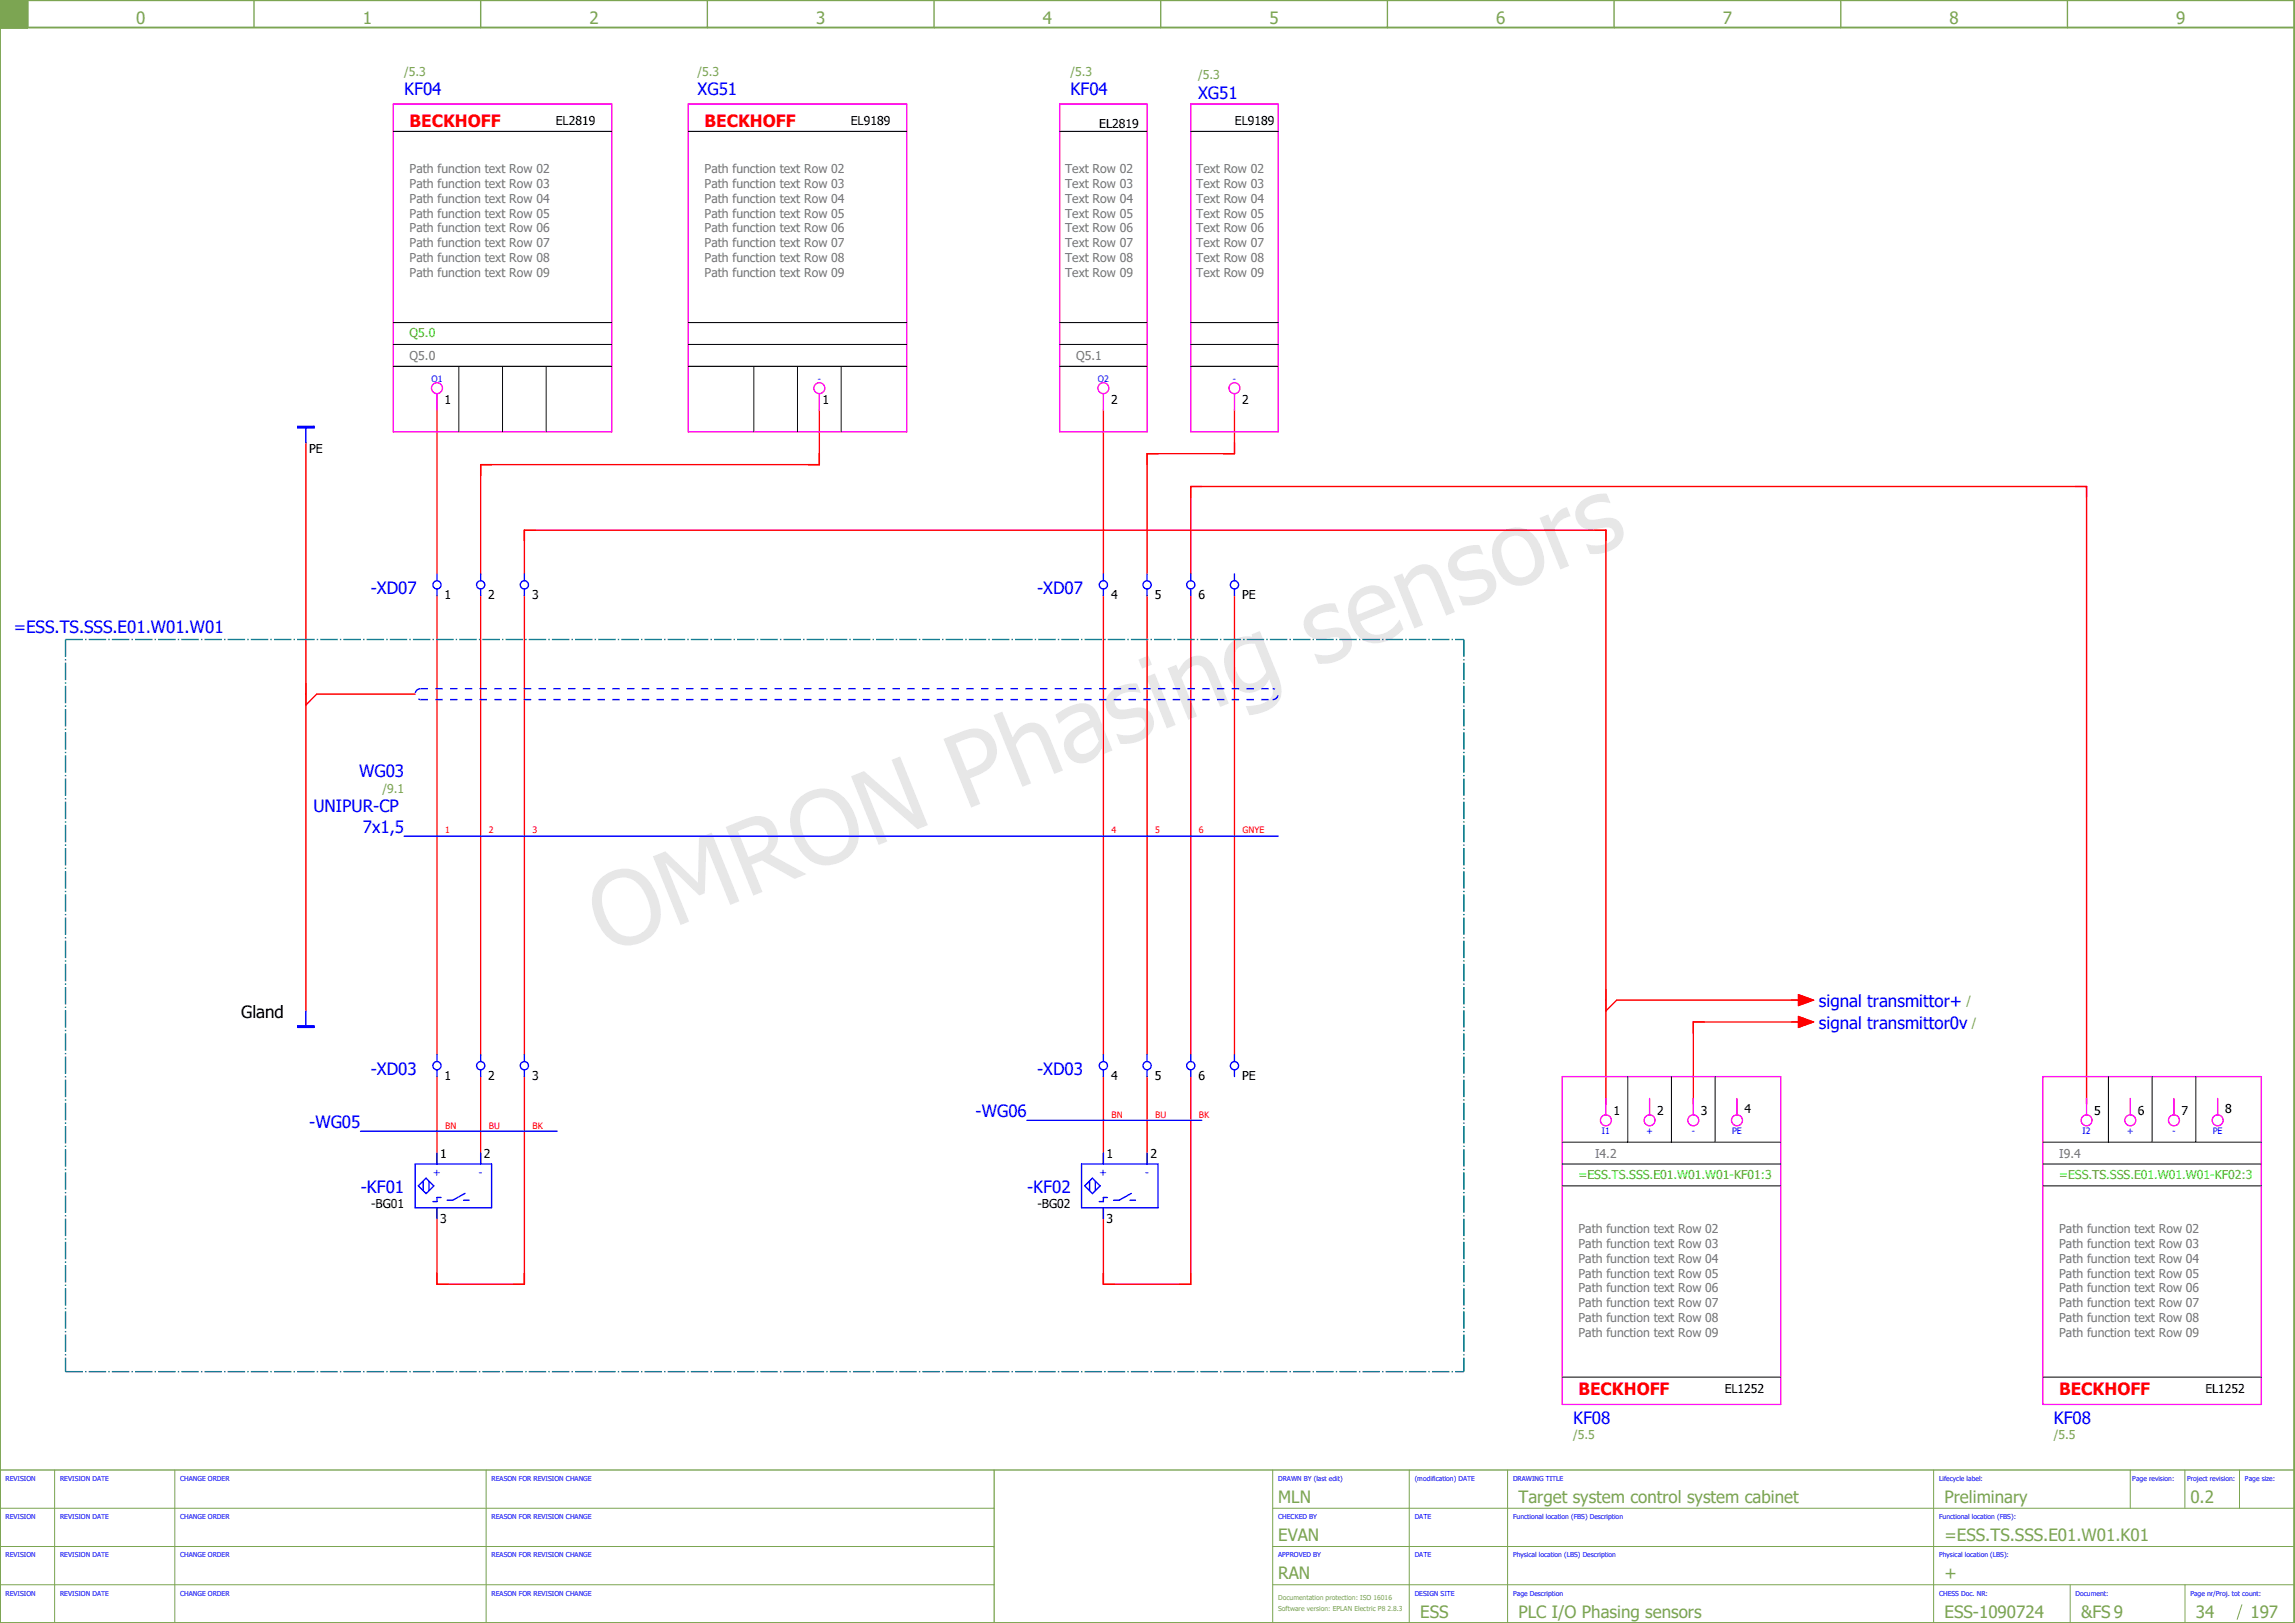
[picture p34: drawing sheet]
<svg xmlns="http://www.w3.org/2000/svg" width="420mm" height="297mm" viewBox="0 0 420 297" stroke-linecap="round" stroke-linejoin="round" font-family="sans-serif">
<defs><g id="words">
<text font-size="18.6" fill="#e7e7e7" x="111.1" y="174.7" transform="rotate(-22 111.1 174.7)">OMRON Phasing sensors</text>
<g font-size="3.1" fill="#7ca552">
<text x="24.9" y="4.4">0</text>
<text x="66.4" y="4.4">1</text>
<text x="107.9" y="4.4">2</text>
<text x="149.4" y="4.4">3</text>
<text x="190.9" y="4.4">4</text>
<text x="232.4" y="4.4">5</text>
<text x="273.9" y="4.4">6</text>
<text x="315.4" y="4.4">7</text>
<text x="356.9" y="4.4">8</text>
<text x="398.4" y="4.4">9</text>
<text x="234" y="275">MLN</text>
<text x="278" y="275">Target system control system cabinet</text>
<text x="356" y="275">Preliminary</text>
<text x="401" y="275">0.2</text>
<text x="234" y="282">EVAN</text>
<text x="356" y="282">=ESS.TS.SSS.E01.W01.K01</text>
<text x="234" y="289">RAN</text>
<text x="356" y="289">+</text>
<text x="260" y="296">ESS</text>
<text x="278" y="296">PLC I/O Phasing sensors</text>
<text x="356" y="296">ESS-1090724</text>
<text x="381" y="296">&amp;FS 9</text>
<text x="402" y="296">34</text>
<text x="412" y="296">197</text>
</g>
<g font-size="3.1" fill="#00f">
<text x="74" y="17.4">KF04</text>
<text x="127.7" y="17.4">XG51</text>
<text x="196" y="17.4">KF04</text>
<text x="219.3" y="18.1">XG51</text>
<text x="67.9" y="108.7">-XD07</text>
<text x="189.9" y="108.7">-XD07</text>
<text x="2.5" y="115.9">=ESS.TS.SSS.E01.W01.W01</text>
<text x="65.7" y="142.2">WG03</text>
<text x="57.4" y="148.6">UNIPUR-CP</text>
<text x="66.4" y="152.4">7x1,5</text>
<text x="333" y="184.3">signal transmittor+</text>
<text x="333" y="188.3">signal transmittor0v</text>
<text x="67.9" y="196.7">-XD03</text>
<text x="189.9" y="196.7">-XD03</text>
<text x="56.6" y="206.4">-WG05</text>
<text x="178.6" y="204.4">-WG06</text>
<text x="66" y="218.3">-KF01</text>
<text x="188" y="218.3">-KF02</text>
<text x="288" y="260.5">KF08</text>
<text x="376" y="260.5">KF08</text>
</g>
<g font-size="3.1" fill="#f00">
<text x="75" y="23.3">BECKHOFF</text>
<text x="129" y="23.3">BECKHOFF</text>
<text x="289" y="255.3">BECKHOFF</text>
<text x="377" y="255.3">BECKHOFF</text>
</g>
<text font-size="3.1" x="44.1" y="186.3">Gland</text>
<g font-size="2.2" fill="#7ca552">
<text x="74" y="13.8">/5.3</text>
<text x="127.7" y="13.8">/5.3</text>
<text x="196" y="13.8">/5.3</text>
<text x="219.3" y="14.5">/5.3</text>
<text x="70" y="145.1">/9.1</text>
<text x="360" y="183.9">/</text>
<text x="361" y="187.9">/</text>
<text x="288" y="263.4">/5.5</text>
<text x="376" y="263.4">/5.5</text>
</g>
<g font-size="2.2">
<text x="101.7" y="22.9">EL2819</text>
<text x="155.7" y="22.9">EL9189</text>
<text x="201.2" y="23.5">EL2819</text>
<text x="226.1" y="22.9">EL9189</text>
<text x="81.4" y="73.9">1</text>
<text x="150.6" y="73.9">1</text>
<text x="203.4" y="73.9">2</text>
<text x="227.4" y="73.9">2</text>
<text x="56.6" y="82.9">PE</text>
<text x="81.4" y="109.7">1</text>
<text x="89.4" y="109.7">2</text>
<text x="97.4" y="109.7">3</text>
<text x="203.4" y="109.7">4</text>
<text x="211.4" y="109.7">5</text>
<text x="219.4" y="109.7">6</text>
<text x="227.4" y="109.7">PE</text>
<text x="81.4" y="197.7">1</text>
<text x="89.4" y="197.7">2</text>
<text x="97.4" y="197.7">3</text>
<text x="203.4" y="197.7">4</text>
<text x="211.4" y="197.7">5</text>
<text x="219.4" y="197.7">6</text>
<text x="227.4" y="197.7">PE</text>
<text x="295.4" y="204">1</text>
<text x="303.4" y="204">2</text>
<text x="311.4" y="204">3</text>
<text x="319.4" y="203.8">4</text>
<text x="383.4" y="204">5</text>
<text x="391.4" y="204">6</text>
<text x="399.4" y="204">7</text>
<text x="407.4" y="203.8">8</text>
<text x="80.6" y="212">1</text>
<text x="88.6" y="212">2</text>
<text x="202.6" y="212">1</text>
<text x="210.6" y="212">2</text>
<text x="67.9" y="221.2">-BG01</text>
<text x="189.9" y="221.2">-BG02</text>
<text x="80.6" y="223.9">3</text>
<text x="202.6" y="223.9">3</text>
<text x="315.7" y="254.9">EL1252</text>
<text x="403.8" y="254.9">EL1252</text>
</g>
<g font-size="2.2" fill="#767676">
<text x="75" y="31.7">Path function text Row 02</text>
<text x="75" y="34.4">Path function text Row 03</text>
<text x="129" y="31.7">Path function text Row 02</text>
<text x="129" y="34.4">Path function text Row 03</text>
<text x="195" y="31.7">Text Row 02</text>
<text x="195" y="34.4">Text Row 03</text>
<text x="219" y="31.7">Text Row 02</text>
<text x="219" y="34.4">Text Row 03</text>
<text x="75" y="37.1">Path function text Row 04</text>
<text x="75" y="39.8">Path function text Row 05</text>
<text x="129" y="37.1">Path function text Row 04</text>
<text x="129" y="39.8">Path function text Row 05</text>
<text x="195" y="37.1">Text Row 04</text>
<text x="195" y="39.8">Text Row 05</text>
<text x="219" y="37.1">Text Row 04</text>
<text x="219" y="39.8">Text Row 05</text>
<text x="75" y="42.5">Path function text Row 06</text>
<text x="75" y="45.2">Path function text Row 07</text>
<text x="75" y="47.9">Path function text Row 08</text>
<text x="129" y="42.5">Path function text Row 06</text>
<text x="129" y="45.2">Path function text Row 07</text>
<text x="129" y="47.9">Path function text Row 08</text>
<text x="195" y="42.5">Text Row 06</text>
<text x="195" y="45.2">Text Row 07</text>
<text x="195" y="47.9">Text Row 08</text>
<text x="219" y="42.5">Text Row 06</text>
<text x="219" y="45.2">Text Row 07</text>
<text x="219" y="47.9">Text Row 08</text>
<text x="75" y="50.6">Path function text Row 09</text>
<text x="129" y="50.6">Path function text Row 09</text>
<text x="195" y="50.6">Text Row 09</text>
<text x="219" y="50.6">Text Row 09</text>
<text x="75" y="65.9">Q5.0</text>
<text x="197" y="65.9">Q5.1</text>
<text x="292" y="211.9">I4.2</text>
<text x="377" y="211.9">I9.4</text>
<text x="289" y="225.7">Path function text Row 02</text>
<text x="377" y="225.7">Path function text Row 02</text>
<text x="289" y="228.4">Path function text Row 03</text>
<text x="289" y="231.1">Path function text Row 04</text>
<text x="289" y="233.8">Path function text Row 05</text>
<text x="377" y="228.4">Path function text Row 03</text>
<text x="377" y="231.1">Path function text Row 04</text>
<text x="377" y="233.8">Path function text Row 05</text>
<text x="289" y="236.5">Path function text Row 06</text>
<text x="289" y="239.2">Path function text Row 07</text>
<text x="377" y="236.5">Path function text Row 06</text>
<text x="377" y="239.2">Path function text Row 07</text>
<text x="289" y="241.9">Path function text Row 08</text>
<text x="289" y="244.6">Path function text Row 09</text>
<text x="377" y="241.9">Path function text Row 08</text>
<text x="377" y="244.6">Path function text Row 09</text>
</g>
<g font-size="2.2" fill="#0f0">
<text x="75" y="61.7">Q5.0</text>
<text x="289" y="215.7">=ESS.TS.SSS.E01.W01.W01-KF01:3</text>
<text x="377" y="215.7">=ESS.TS.SSS.E01.W01.W01-KF02:3</text>
</g>
<g font-size="1.9" fill="#00f">
<text x="79.3" y="215.3">+</text>
<text x="87.7" y="215.3">-</text>
<text x="201.3" y="215.3">+</text>
<text x="209.7" y="215.3">-</text>
</g>
<g font-size="1.6" fill="#00f">
<text x="79" y="69.9">O1</text>
<text x="149.7" y="69.9">-</text>
<text x="201" y="69.9">O2</text>
<text x="225.7" y="69.9">-</text>
<text x="293.3" y="207.5">I1</text>
<text x="301.4" y="207.5">+</text>
<text x="309.7" y="207.5">-</text>
<text x="317.1" y="207.5">PE</text>
<text x="381.3" y="207.5">I2</text>
<text x="389.4" y="207.5">+</text>
<text x="397.7" y="207.5">-</text>
<text x="405.1" y="207.5">PE</text>
</g>
<g font-size="1.6" fill="#f00">
<text x="81.5" y="152.5">1</text>
<text x="89.5" y="152.5">2</text>
<text x="97.5" y="152.5">3</text>
<text x="203.5" y="152.5">4</text>
<text x="211.5" y="152.5">5</text>
<text x="219.5" y="152.5">6</text>
<text x="227.5" y="152.5">GNYE</text>
<text x="81.5" y="206.5">BN</text>
<text x="89.5" y="206.5">BU</text>
<text x="97.5" y="206.5">BK</text>
<text x="203.5" y="204.5">BN</text>
<text x="211.5" y="204.5">BU</text>
<text x="219.5" y="204.5">BK</text>
</g>
<g font-size="1.2" fill="#00f">
<text x="1" y="271">REVISION</text>
<text x="11" y="271">REVISION DATE</text>
<text x="33" y="271">CHANGE ORDER</text>
<text x="90" y="271">REASON FOR REVISION CHANGE</text>
<text x="234" y="271">DRAWN BY (last edit)</text>
<text x="259" y="271">(modification) DATE</text>
<text x="277" y="271">DRAWING TITLE</text>
<text x="355" y="271">Lifecycle label:</text>
<text x="390.4" y="271">Page revision:</text>
<text x="400.4" y="271">Project revision:</text>
<text x="411" y="271">Page size:</text>
<text x="1" y="278">REVISION</text>
<text x="11" y="278">REVISION DATE</text>
<text x="33" y="278">CHANGE ORDER</text>
<text x="90" y="278">REASON FOR REVISION CHANGE</text>
<text x="234" y="278">CHECKED BY</text>
<text x="259" y="278">DATE</text>
<text x="277" y="278">Functional location (FBS) Description</text>
<text x="355" y="278">Functional location (FBS):</text>
<text x="1" y="285">REVISION</text>
<text x="11" y="285">REVISION DATE</text>
<text x="33" y="285">CHANGE ORDER</text>
<text x="90" y="285">REASON FOR REVISION CHANGE</text>
<text x="234" y="285">APPROVED BY</text>
<text x="259" y="285">DATE</text>
<text x="277" y="285">Physical location (LBS) Description</text>
<text x="355" y="285">Physical location (LBS):</text>
<text x="1" y="292">REVISION</text>
<text x="11" y="292">REVISION DATE</text>
<text x="33" y="292">CHANGE ORDER</text>
<text x="90" y="292">REASON FOR REVISION CHANGE</text>
<text x="259" y="292">DESIGN SITE</text>
<text x="277" y="292">Page Description</text>
<text x="355" y="292">CHESS Doc. NR:</text>
<text x="380" y="292">Document:</text>
<text x="401" y="292">Page nr/Proj. tot count:</text>
</g>
<g font-size="1.2" fill="#7ca552">
<text x="234" y="292.8">Documentation protection: ISO 16016</text>
<text x="234" y="294.8">Software version: EPLAN Electric P8 2.8.3</text>
</g>
</g></defs>
<path d="M0 5h420M0 0h420v297h-420zM5 0v5" fill="none" stroke="#7ca552" stroke-width=".35"/>
<path d="M0 5h5M46.5 0v5M88 0v5M129.5 0v5M171 0v5M212.5 0v5M254 0v5M295.5 0v5M337 0v5M378.5 0v5M182 269v28M420 269h-420v28" fill="none" stroke="#7ca552" stroke-width=".25"/>
<path d="M0 0h5v5h-5z" fill="#7ca552" stroke="#7ca552" stroke-width=".18"/>
<g fill="none" stroke="#7ca552" stroke-width=".18">
<path d="M0 276h182M10 269v28M32 269v28M89 269v28M233 276h187M233 269v28M258 269v28M276 269v28M354 269v28M390 269v7M400 269v7M410 269v7"/>
<path d="M0 283h182M0 290h182M233 283h187M233 290h187M379 290v7M400 290v7M410.4 293.6l-.8 2.8"/>
</g>
<g fill="none" stroke="#f00" stroke-width=".25">
<path d="M80 75v30M150 75v10h-62v20M202 75v30M226 75v8h-16v22M56 81v104M80 109v84M88 109v84M96 105v-8h198v105M96 109v84M202 109v84M210 109v84M218 105v-16h164v113"/>
<path d="M218 109v84M226 109v84M76 127h-18l-2 2M80 197v16M88 197v16M96 197v38h-16v-14M202 197v16M210 197v16M218 197v38h-16v-14M329.2 182l2.8 1-2.8 1zM329.2 186l2.8 1-2.8 1zM330 187h-20v15"/>
<path d="M330 183h-34l-2 2"/>
</g>
<g fill="none" stroke="#f0f" stroke-width=".25">
<path d="M72 19h40v60h-40zM126 19h40v60h-40zM194 19h16v60h-16zM218 19h16v60h-16zM80 72v3M150 72v3M202 72v3M226 72v3M286 197h40v60h-40zM374 197h40v60h-40zM294 201v3M302 201v3"/>
<path d="M310 201v3M318 201v3M382 201v3M390 201v3M398 201v3M406 201v3"/>
<circle cx="80" cy="71" r="1"/>
<circle cx="150" cy="71" r="1"/>
<circle cx="202" cy="71" r="1"/>
<circle cx="226" cy="71" r="1"/>
<circle cx="294" cy="205" r="1"/>
<circle cx="302" cy="205" r="1"/>
<circle cx="310" cy="205" r="1"/>
<circle cx="318" cy="205" r="1"/>
<circle cx="382" cy="205" r="1"/>
<circle cx="390" cy="205" r="1"/>
<circle cx="398" cy="205" r="1"/>
<circle cx="406" cy="205" r="1"/>
</g>
<g fill="none" stroke="#000" stroke-width=".18">
<path d="M72 24h40M126 24h40M194 24h16M218 24h16M72 59h40M126 59h40M194 59h16M218 59h16M72 67h40M72 63h40M84 67v12M92 67v12"/>
<path d="M100 67v12M126 67h40M126 63h40M138 67v12M146 67v12M154 67v12M194 67h16M194 63h16M218 67h16M218 63h16M298 197v12M306 197v12"/>
<path d="M314 197v12M386 197v12M394 197v12M402 197v12M286 209h40M286 217h40M286 213h40M374 209h40M374 217h40M374 213h40M286 252h40M374 252h40"/>
</g>
<g fill="none" stroke="#00f" stroke-width=".25">
<path d="M54.5 78h3v.3h-3zM56 78.3v2.7M80 105v1.3M80 107.8v1.2M88 105v1.3M88 107.8v1.2M96 105v1.3M96 107.8v1.2M202 105v1.3M202 107.8v1.2M210 105v1.3M210 107.8v1.2"/>
<path d="M218 105v1.3M218 107.8v1.2M226 105v1.3M226 107.8v1.2M74 153h160M54.5 187.8h3v.2h-3zM56 185v2.8M80 193v1.3M80 195.8v1.2M88 193v1.3M88 195.8v1.2M96 193v1.3"/>
<path d="M96 195.8v1.2M202 193v1.3M202 195.8v1.2M210 193v1.3M210 195.8v1.2M218 193v1.3M218 195.8v1.2M226 193v1.3M226 195.8v1.2M66 207h36M76 213h14v8h-14zM76.6 217l1.4-1.4 1.4 1.4-1.4 1.5z"/>
<path d="M77.5 216.2v1.7M78.5 216.2v1.7M80 211v2M80.8 219.2h-.8v.7h-.7M84.9 219.7h1M85.1 218.4l-2.2 1.3h-1M88 211v2M188 205h32M198 213h14v8h-14zM198.6 217l1.4-1.4 1.4 1.4-1.4 1.5zM199.5 216.2v1.7M200.5 216.2v1.7"/>
<path d="M202 211v2M202.7 219.2h-.7v.7h-.8M206.9 219.7h1M207.1 218.4l-2.2 1.3h-1M210 211v2M80 221v2M202 221v2"/>
<circle cx="80" cy="107" r=".75"/>
<circle cx="88" cy="107" r=".75"/>
<circle cx="96" cy="107" r=".75"/>
<circle cx="202" cy="107" r=".75"/>
<circle cx="210" cy="107" r=".75"/>
<circle cx="218" cy="107" r=".75"/>
<circle cx="226" cy="107" r=".75"/>
<circle cx="80" cy="195" r=".75"/>
<circle cx="88" cy="195" r=".75"/>
<circle cx="96" cy="195" r=".75"/>
<circle cx="202" cy="195" r=".75"/>
<circle cx="210" cy="195" r=".75"/>
<circle cx="218" cy="195" r=".75"/>
<circle cx="226" cy="195" r=".75"/>
</g>
<path d="M12 117h256M12 117v134M268 117v134M12 251h256" fill="none" stroke="#007f7f" stroke-width=".25" stroke-dasharray="3.2 .4 .3 .4" stroke-linecap="butt"/>
<path d="M77 128h156M77 126h156M77 126a1 1 0 0 0-1 1 1 1 0 0 0 1 1M233 128a1 1 0 0 0 1-1 1 1 0 0 0-1-1" fill="none" stroke="#00f" stroke-width=".25" stroke-dasharray="1.4 1.4" stroke-linecap="butt"/>
<g fill="#00f" stroke="#00f" stroke-width=".18">
<path d="M54.5 78h3v.3h-3z"/>
<path d="M54.5 187.8h3v.2h-3z"/>
</g>
<g fill="#f00" stroke="#f00" stroke-width=".18">
<path d="M329.2 182l2.8 1-2.8 1z"/>
<path d="M329.2 186l2.8 1-2.8 1z"/>
</g>
<use href="#words"/>
</svg>
